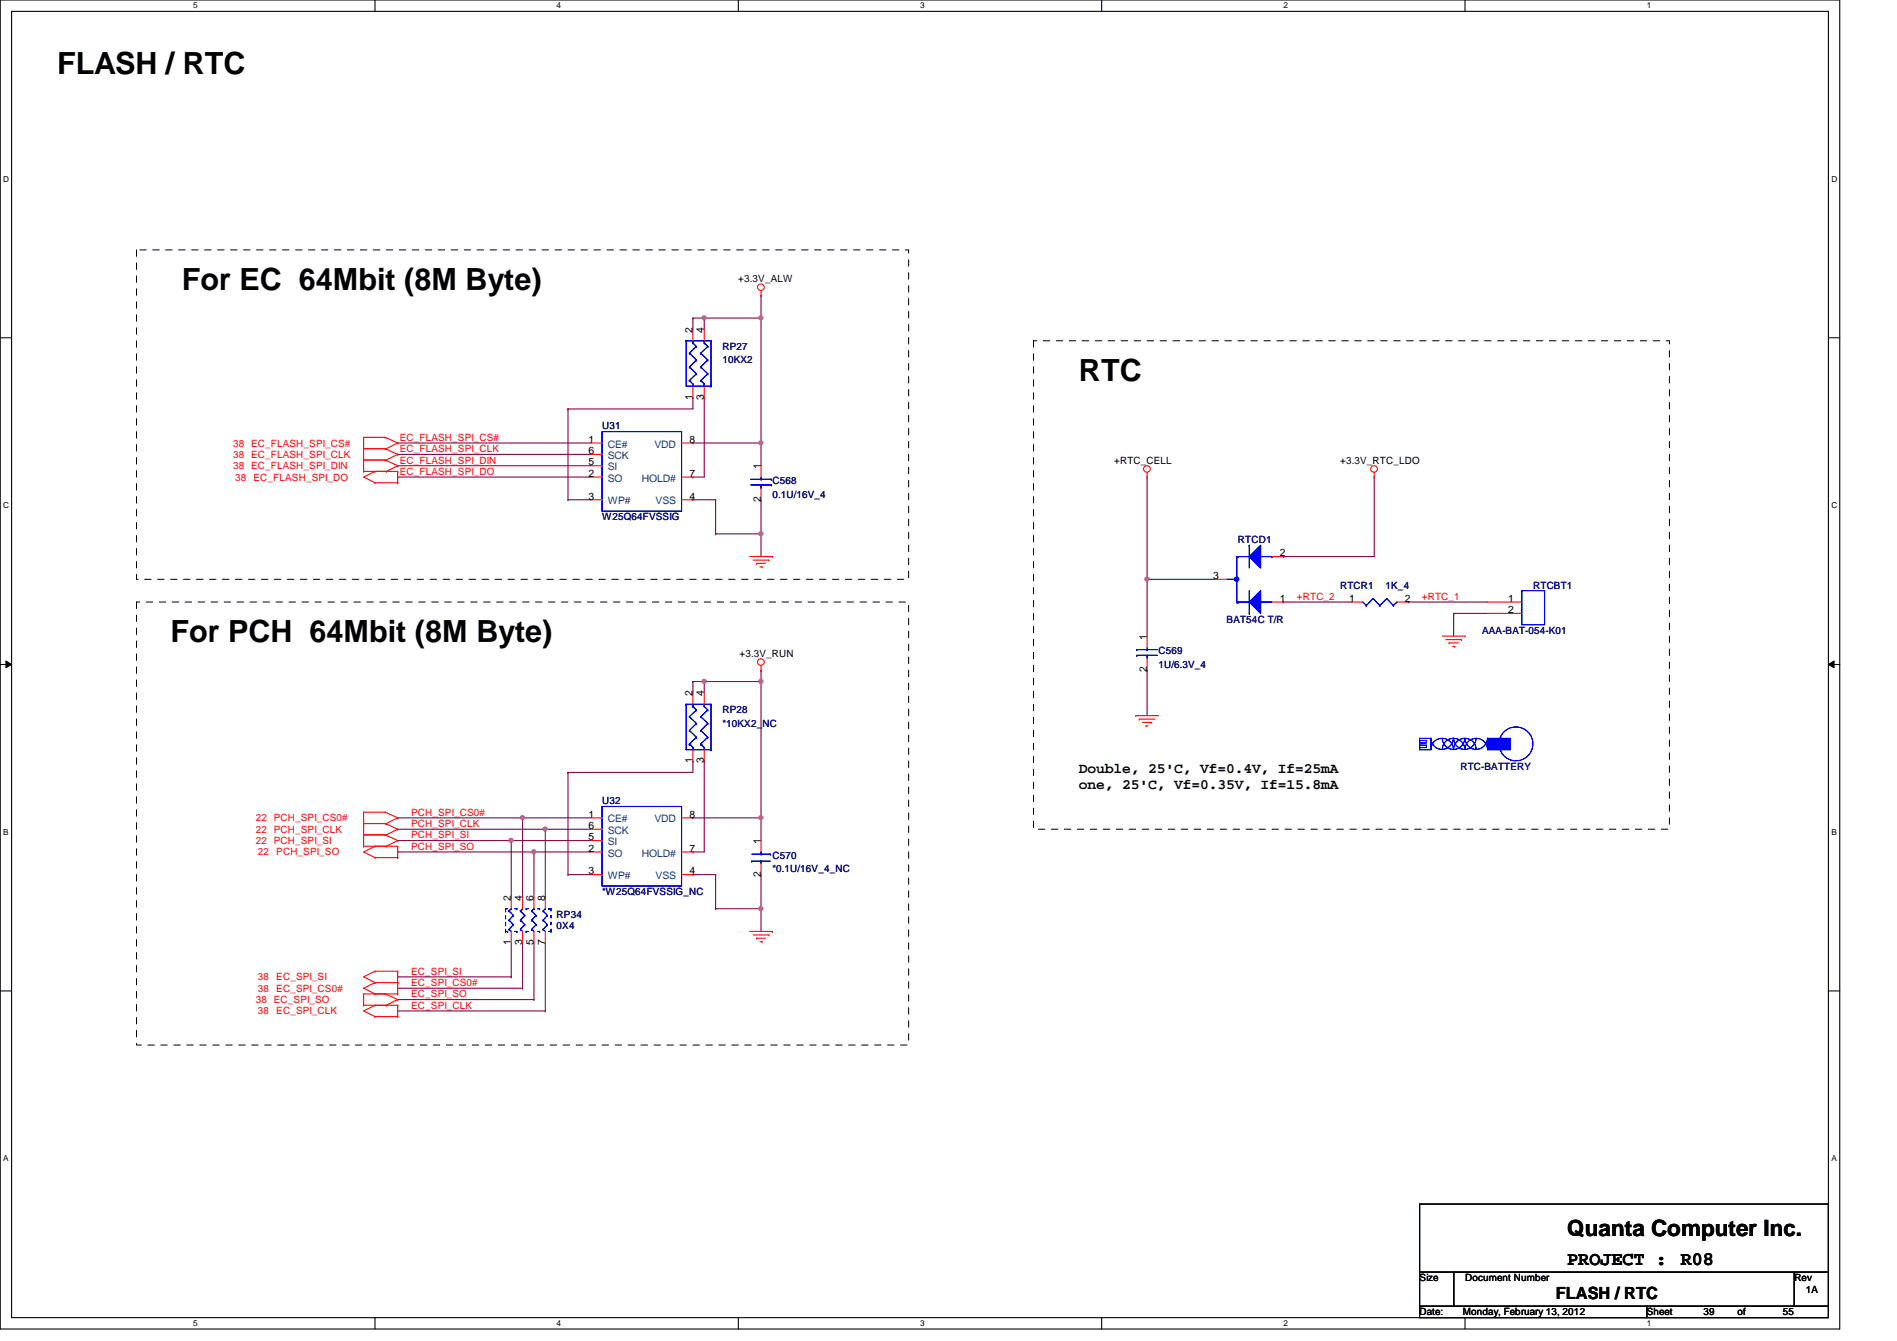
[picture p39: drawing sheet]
<svg xmlns="http://www.w3.org/2000/svg" width="297mm" height="210mm" viewBox="0 0 297 210" stroke-linecap="round" stroke-linejoin="round" font-family="sans-serif">
<defs><g id="words">
<g font-size="4.8">
<text x="8.9" y="11.6">FLASH / RTC</text>
<text x="28.5" y="45.3">For EC 64Mbit (8M Byte)</text>
<text x="168.9" y="59.6">RTC</text>
<text x="26.7" y="100.5">For PCH 64Mbit (8M Byte)</text>
</g>
<text font-size="3.5" x="245.4" y="193.5">Quanta Computer Inc.</text>
<g font-size="3">
<text x="245.4" y="198.1">PROJECT :</text>
<text x="263.2" y="198.1">R08</text>
</g>
<text font-size="2.6" x="243.6" y="203.3">FLASH / RTC</text>
<g font-size="2.3">
<text x="168.9" y="121">Double, 25'C, Vf=0.4V, If=25mA</text>
<text x="168.9" y="123.5">one, 25'C, Vf=0.35V, If=15.8mA</text>
</g>
<g font-size="1.6">
<text x="115.6" y="44.1">+3.3V_ALW</text>
<text x="108.5" y="52.1" transform="rotate(-90 108.5 52.1)">2</text>
<text x="110.2" y="52.1" transform="rotate(-90 110.2 52.1)">4</text>
<text x="108.5" y="62.6" transform="rotate(-90 108.5 62.6)">1</text>
<text x="110.2" y="62.6" transform="rotate(-90 110.2 62.6)">3</text>
<text x="92.2" y="69.3">1</text>
<text x="92.2" y="71.1">6</text>
<text x="107.9" y="69.3">8</text>
<text x="92.2" y="72.9">5</text>
<text x="92.2" y="74.6">2</text>
<text x="107.9" y="74.6">7</text>
<text x="119.1" y="73.4" transform="rotate(-90 119.1 73.4)">1</text>
<text x="174.5" y="72.6">+RTC_CELL</text>
<text x="209.8" y="72.6">+3.3V_RTC_LDO</text>
<text x="92.2" y="78.2">3</text>
<text x="107.9" y="78.2">4</text>
<text x="119.1" y="78.6" transform="rotate(-90 119.1 78.6)">2</text>
<text x="200.4" y="87.1">2</text>
<text x="189.9" y="90.6">3</text>
<text x="200.4" y="94.2">1</text>
<text x="211.3" y="94.2">1</text>
<text x="220" y="94.2">2</text>
<text x="236.2" y="94.2">1</text>
<text x="236.2" y="96">2</text>
<text x="179.6" y="100.1" transform="rotate(-90 179.6 100.1)">1</text>
<text x="115.8" y="102.8">+3.3V_RUN</text>
<text x="179.6" y="105.2" transform="rotate(-90 179.6 105.2)">2</text>
<text x="108.5" y="109" transform="rotate(-90 108.5 109)">2</text>
<text x="110.2" y="109" transform="rotate(-90 110.2 109)">4</text>
<text x="108.5" y="119.5" transform="rotate(-90 108.5 119.5)">1</text>
<text x="110.2" y="119.5" transform="rotate(-90 110.2 119.5)">3</text>
<text x="92.2" y="128">1</text>
<text x="92.2" y="129.8">6</text>
<text x="92.2" y="131.5">5</text>
<text x="107.9" y="128">8</text>
<text x="92.2" y="133.3">2</text>
<text x="92.2" y="136.9">3</text>
<text x="107.9" y="136.9">4</text>
<text x="107.9" y="133.3">7</text>
<text x="119.1" y="137.2" transform="rotate(-90 119.1 137.2)">2</text>
<text x="119.1" y="132.1" transform="rotate(-90 119.1 132.1)">1</text>
<text x="80" y="141" transform="rotate(-90 80 141)">2</text>
<text x="81.8" y="141" transform="rotate(-90 81.8 141)">4</text>
<text x="83.6" y="141" transform="rotate(-90 83.6 141)">6</text>
<text x="85.3" y="141" transform="rotate(-90 85.3 141)">8</text>
<text x="80" y="147.9" transform="rotate(-90 80 147.9)">1</text>
<text x="81.8" y="147.9" transform="rotate(-90 81.8 147.9)">3</text>
<text x="83.6" y="147.9" transform="rotate(-90 83.6 147.9)">5</text>
<text x="85.3" y="147.9" transform="rotate(-90 85.3 147.9)">7</text>
<text x="222.3" y="200.6">Size</text>
<text x="229.4" y="200.6">Document Number</text>
<text x="281" y="200.6">Rev</text>
<text x="282.7" y="202.4">1A</text>
<text x="222.3" y="205.9">Date:</text>
<text x="229.1" y="205.9">Monday, February 13, 2012</text>
<text x="257.8" y="205.9">Sheet</text>
<text x="266.7" y="205.9">39</text>
<text x="272.1" y="205.9">of</text>
<text x="279.2" y="205.9">55</text>
</g>
<g font-size="1.6" fill="#000080">
<text x="113.1" y="54.8">RP27</text>
<text x="113.1" y="56.9">10KX2</text>
<text x="94.3" y="67.2">U31</text>
<text x="120.9" y="75.8">C568</text>
<text x="120.9" y="77.9">0.1U/16V_4</text>
<text x="94.3" y="81.4">W25Q64FVSSIG</text>
<text x="193.8" y="85">RTCD1</text>
<text x="209.8" y="92.1">RTCR1</text>
<text x="217" y="92.1">1K_4</text>
<text x="240.1" y="92.1">RTCBT1</text>
<text x="192.1" y="97.5">BAT54C T/R</text>
<text x="232.1" y="99.2">AAA-BAT-054-K01</text>
<text x="181.4" y="102.4">C569</text>
<text x="181.4" y="104.6">1U/6.3V_4</text>
<text x="113.1" y="111.7">RP28</text>
<text x="113.1" y="113.8">*10KX2_NC</text>
<text x="94.3" y="125.9">U32</text>
<text x="228.7" y="120.6">RTC-BATTERY</text>
<text x="120.9" y="134.5">C570</text>
<text x="120.9" y="136.6">*0.1U/16V_4_NC</text>
<text x="87.2" y="143.7">RP34</text>
<text x="94.3" y="140.1">*W25Q64FVSSIG_NC</text>
<text x="87.2" y="145.5">0X4</text>
</g>
<g font-size="1.6" fill="#f00">
<text x="36.5" y="69.9">38 EC_FLASH_SPI_CS#</text>
<text x="36.5" y="71.7">38 EC_FLASH_SPI_CLK</text>
<text x="62.6" y="69">EC_FLASH_SPI_CS#</text>
<text x="62.6" y="70.8">EC_FLASH_SPI_CLK</text>
<text x="36.5" y="73.4">38 EC_FLASH_SPI_DIN</text>
<text x="36.8" y="75.2">38</text>
<text x="39.7" y="75.2">EC_FLASH_SPI_DO</text>
<text x="62.6" y="72.6">EC_FLASH_SPI_DIN</text>
<text x="62.6" y="74.3">EC_FLASH_SPI_DO</text>
<text x="203.1" y="93.9">+RTC_2</text>
<text x="222.6" y="93.9">+RTC_1</text>
<text x="40" y="128.6">22 PCH_SPI_CS0#</text>
<text x="40" y="130.3">22 PCH_SPI_CLK</text>
<text x="64.4" y="131.2">PCH_SPI_SI</text>
<text x="64.4" y="127.7">PCH_SPI_CS0#</text>
<text x="64.4" y="129.5">PCH_SPI_CLK</text>
<text x="40" y="132.1">22 PCH_SPI_SI</text>
<text x="40.4" y="133.9">22</text>
<text x="43.3" y="133.9">PCH_SPI_SO</text>
<text x="64.4" y="133">PCH_SPI_SO</text>
<text x="40.4" y="155.2">38</text>
<text x="40.4" y="153.5">38</text>
<text x="43.3" y="155.2">EC_SPI_CS0#</text>
<text x="43.3" y="153.5">EC_SPI_SI</text>
<text x="64.4" y="152.6">EC_SPI_SI</text>
<text x="64.4" y="154.3">EC_SPI_CS0#</text>
<text x="40" y="157">38 EC_SPI_SO</text>
<text x="40.4" y="158.8">38</text>
<text x="43.3" y="158.8">EC_SPI_CLK</text>
<text x="64.4" y="156.1">EC_SPI_SO</text>
<text x="64.4" y="157.9">EC_SPI_CLK</text>
</g>
<g font-size="1.6" fill="#004080">
<text x="95.2" y="70.1">CE#</text>
<text x="95.2" y="71.8">SCK</text>
<text x="102.5" y="70.1">VDD</text>
<text x="95.2" y="73.6">SI</text>
<text x="95.2" y="75.4">SO</text>
<text x="100.5" y="75.4">HOLD#</text>
<text x="95.2" y="79">WP#</text>
<text x="102.7" y="79">VSS</text>
<text x="95.2" y="128.7">CE#</text>
<text x="95.2" y="130.5">SCK</text>
<text x="102.5" y="128.7">VDD</text>
<text x="95.2" y="132.3">SI</text>
<text x="95.2" y="134.1">SO</text>
<text x="95.2" y="137.6">WP#</text>
<text x="100.5" y="134.1">HOLD#</text>
<text x="102.7" y="137.6">VSS</text>
</g>
<g font-size="1.3">
<text x="30.3" y="1.3">5</text>
<text x="87.2" y="1.3">4</text>
<text x="144.1" y="1.3">3</text>
<text x="201" y="1.3">2</text>
<text x="257.8" y="1.3">1</text>
<text x=".5" y="28.4">D</text>
<text x="286.8" y="28.4">D</text>
<text x=".5" y="79.5">C</text>
<text x="286.8" y="79.5">C</text>
<text x=".5" y="130.7">B</text>
<text x="286.8" y="130.7">B</text>
<text x=".5" y="181.8">A</text>
<text x="286.8" y="181.8">A</text>
<text x="30.3" y="207.6">5</text>
<text x="87.2" y="207.6">4</text>
<text x="144.1" y="207.6">3</text>
<text x="201" y="207.6">2</text>
<text x="257.8" y="207.6">1</text>
</g>
</g></defs>
<path d="M0 0h288.1v208h-288.1zM1.8 1.8h284.5v204.4h-284.5z" fill="none" stroke="#000" stroke-width=".17"/>
<g fill="#fff">
<path d="M30.3 .2h.6v1.4h-.6z"/>
<path d="M30.3 206.4h.6v1.4h-.6z"/>
</g>
<path d="M58.7 0v1.8M58.7 206.2v1.8" fill="none" stroke="#000" stroke-width=".17"/>
<g fill="#fff">
<path d="M87.2 .2h.6v1.4h-.6z"/>
<path d="M87.2 206.4h.6v1.4h-.6z"/>
</g>
<path d="M115.6 0v1.8M115.6 206.2v1.8" fill="none" stroke="#000" stroke-width=".17"/>
<g fill="#fff">
<path d="M144.1 .2h.6v1.4h-.6z"/>
<path d="M144.1 206.4h.6v1.4h-.6z"/>
</g>
<path d="M172.5 0v1.8M172.5 206.2v1.8" fill="none" stroke="#000" stroke-width=".17"/>
<g fill="#fff">
<path d="M201 .2h.6v1.4h-.6z"/>
<path d="M201 206.4h.6v1.4h-.6z"/>
</g>
<path d="M229.4 0v1.8M229.4 206.2v1.8" fill="none" stroke="#000" stroke-width=".17"/>
<g fill="#fff">
<path d="M257.8 .2h.7v1.4h-.7z"/>
<path d="M257.8 206.4h.7v1.4h-.7z"/>
<path d="M.5 27.3h.9v1.4h-.9z"/>
<path d="M286.8 27.3h.9v1.4h-.9z"/>
<path d="M.5 78.4h.9v1.4h-.9z"/>
<path d="M286.8 78.4h.9v1.4h-.9z"/>
</g>
<path d="M0 52.9h1.8M286.3 52.9h1.8" fill="none" stroke="#000" stroke-width=".17"/>
<g fill="#fff">
<path d="M.5 129.5h.8v1.4h-.8z"/>
<path d="M286.8 129.5h.8v1.4h-.8z"/>
</g>
<path d="M0 104h1.8M286.3 104h1.8" fill="none" stroke="#000" stroke-width=".17"/>
<path d="M.9 103.5l.9 .5-.9 .5zM286.3 104l.9-.5v1z" fill="#000"/>
<path d="M.9 103.5l.9 .5-.9 .5zM286.3 104l.9-.5v1z" fill="none" stroke="#000" stroke-width=".16"/>
<g fill="#fff">
<path d="M.5 180.6h.8v1.4h-.8z"/>
<path d="M286.8 180.6h.8v1.4h-.8z"/>
</g>
<path d="M0 155.1h1.8M286.3 155.1h1.8" fill="none" stroke="#000" stroke-width=".17"/>
<g fill="none" stroke="#800040" stroke-width=".17">
<path d="M62.3 69.3h.1M62.3 72.9h.1M62.3 69.3h30.2M62.3 72.9h30.2M88.9 64h.1M88.9 78.2h.1M88.9 64v14.2M88.9 78.2h3.6M108.5 69.3h.1M108.5 69.3h10.7M112.1 78.2h.1M112.1 78.2v5.4"/>
<path d="M119.2 69.3h.1M119.2 69.3v3.6M112.1 83.6h.1M112.1 83.6h7.1M119.2 83.6h.1M119.2 83.6v3.5M201 94.2h.1M201 94.2h10.6"/>
</g>
<circle cx="119.1" cy="83.5" r=".32" fill="#f0f"/>
<circle cx="119.1" cy="83.5" r=".32" fill="none" stroke="#f0f" stroke-width=".17"/>
<path d="M119.2 49.8h.1M119.2 49.8v19.5" fill="none" stroke="#800040" stroke-width=".17"/>
<circle cx="119.1" cy="69.3" r=".32" fill="#f0f"/>
<circle cx="119.1" cy="69.3" r=".32" fill="none" stroke="#f0f" stroke-width=".17"/>
<circle cx="119.1" cy="49.8" r=".32" fill="#f0f"/>
<circle cx="119.1" cy="49.8" r=".32" fill="none" stroke="#f0f" stroke-width=".17"/>
<g fill="none" stroke="#800040" stroke-width=".17">
<path d="M62.3 74.7h.1M62.3 71.1h.1M62.3 74.7h30.2M62.3 71.1h30.2M108.5 74.7h.1M108.5 78.2h.1M108.5 78.2h3.6M110.3 62.2h.1M110.3 62.2v12.5h-1.8M119.2 78.2h.1M119.2 78.2v5.4M215.2 74.7h.1"/>
<path d="M215.2 74.7v12.4h-14.2M179.6 90.7h.1M179.6 90.7v8.9M201 87.1h.1M227.6 96h.1M227.6 96v3.6M179.6 104.9h.1M179.6 104.9v7.1"/>
</g>
<circle cx="179.6" cy="90.7" r=".32" fill="#f0f"/>
<circle cx="179.6" cy="90.7" r=".32" fill="none" stroke="#f0f" stroke-width=".17"/>
<path d="M88.9 136.9h.1M88.9 136.9h3.6M108.5 128h.1M108.5 128h10.7M112.1 136.9h.1M112.1 136.9v5.3M119.2 128h.1M119.2 128v3.6M112.1 142.2h.1M112.1 142.2h7.1M119.2 142.2h.1M119.2 142.2v3.6" fill="none" stroke="#800040" stroke-width=".17"/>
<circle cx="119.1" cy="142.2" r=".32" fill="#f0f"/>
<circle cx="119.1" cy="142.2" r=".32" fill="none" stroke="#f0f" stroke-width=".17"/>
<path d="M119.2 106.7h.1M119.2 106.7v21.3" fill="none" stroke="#800040" stroke-width=".17"/>
<circle cx="119.1" cy="128" r=".32" fill="#f0f"/>
<circle cx="119.1" cy="128" r=".32" fill="none" stroke="#f0f" stroke-width=".17"/>
<circle cx="119.1" cy="106.7" r=".32" fill="#f0f"/>
<circle cx="119.1" cy="106.7" r=".32" fill="none" stroke="#f0f" stroke-width=".17"/>
<g fill="none" stroke="#800040" stroke-width=".17">
<path d="M108.5 49.8h.1M108.5 49.8v1.8M108.5 49.8h1.8M110.3 49.8h.1M88.9 64h.1M108.5 62.2h.1M108.5 62.2v1.8h-19.6M179.6 74.7h.1M179.6 74.7v16M110.3 119.1h.1M110.3 119.1v14.2h-1.8M88.9 120.9h.1"/>
<path d="M88.9 120.9v16M108.5 133.3h.1M108.5 136.9h.1M108.5 136.9h3.6M119.2 136.9h.1M119.2 136.9v5.3"/>
</g>
<circle cx="110.3" cy="49.8" r=".32" fill="#f0f"/>
<circle cx="110.3" cy="49.8" r=".32" fill="none" stroke="#f0f" stroke-width=".17"/>
<g fill="none" stroke="#800040" stroke-width=".17">
<path d="M110.3 49.8h.1M110.3 49.8v1.8M110.3 49.8h8.9M119.2 46.2h.1M119.2 49.8h.1M119.2 46.2v3.6M108.5 119.1h.1M108.5 106.7h.1M108.5 119.1v1.8h-19.6M108.5 106.7v1.8M108.5 106.7h1.8M110.3 106.7h.1"/>
<path d="M88.9 120.9h.1"/>
</g>
<circle cx="110.3" cy="106.7" r=".32" fill="#f0f"/>
<circle cx="110.3" cy="106.7" r=".32" fill="none" stroke="#f0f" stroke-width=".17"/>
<g fill="none" stroke="#800040" stroke-width=".17">
<path d="M179.6 90.7h.1M179.6 90.7h10.7M220.5 94.2h.1M220.5 94.2h12.5M227.6 96h.1M227.6 96h5.4M110.3 106.7h.1M110.3 106.7v1.8M110.3 106.7h8.9M119.2 104.9h.1M119.2 106.7h.1M119.2 104.9v1.8"/>
<path d="M81.8 128h.1M81.8 128h10.7M62.3 152.9h.1M62.3 154.7h.1M62.3 156.5h.1M62.3 158.2h.1M62.3 152.9h17.7M62.3 154.7h19.5M62.3 156.5h21.3M62.3 158.2h23.1"/>
</g>
<circle cx="81.8" cy="128" r=".32" fill="#f0f"/>
<circle cx="81.8" cy="128" r=".32" fill="none" stroke="#f0f" stroke-width=".17"/>
<path d="M85.4 129.8h.1M85.4 129.8h7.1" fill="none" stroke="#800040" stroke-width=".17"/>
<circle cx="85.4" cy="129.8" r=".32" fill="#f0f"/>
<circle cx="85.4" cy="129.8" r=".32" fill="none" stroke="#f0f" stroke-width=".17"/>
<path d="M80 131.6h.1M80 131.6h12.5" fill="none" stroke="#800040" stroke-width=".17"/>
<circle cx="80" cy="131.5" r=".32" fill="#f0f"/>
<circle cx="80" cy="131.5" r=".32" fill="none" stroke="#f0f" stroke-width=".17"/>
<path d="M83.6 133.3h.1M83.6 133.3h8.9" fill="none" stroke="#800040" stroke-width=".17"/>
<circle cx="83.6" cy="133.3" r=".32" fill="#f0f"/>
<circle cx="83.6" cy="133.3" r=".32" fill="none" stroke="#f0f" stroke-width=".17"/>
<g fill="none" stroke="#800040" stroke-width=".17">
<path d="M62.3 131.6h.1M62.3 128h.1M62.3 133.3h.1M62.3 129.8h.1M62.3 131.6h17.7M62.3 128h19.5M62.3 133.3h21.3M62.3 129.8h23.1M80 131.6h.1M80 131.6v8.9M81.8 128h.1M81.8 128v12.5"/>
<path d="M83.6 133.3h.1M83.6 133.3v7.2M85.4 129.8h.1M85.4 129.8v10.7M80 152.9h.1M80 147.6v5.3M81.8 154.7h.1M81.8 147.6v7.1M83.6 156.5h.1M83.6 147.6v8.9M85.4 158.2h.1M85.4 147.6v10.6"/>
</g>
<g fill="none" stroke="#f00" stroke-width=".17">
<path d="M119.2 46.2h.1M119.2 45.5v.7M56.9 68.5h.1M56.9 70.2h.1M56.9 72h.1M56.9 73.8h.1M56.9 68.5h3.4M56.9 70.2h3.6M56.9 68.5v5.3M56.9 72h3.6M56.9 73.8h5.4M58.7 73.8h.1"/>
<path d="M58.7 75.6h.1M58.7 73.8l-1.8 .9 1.8 .9M58.7 75.6h3.6M60.3 68.5h.1M60.3 70.2h.1M60.3 72h.1M60.3 68.5l2 .8M60.3 70.2l2 .9M60.3 72l2 .9M60.5 70.2h.1M60.5 72h.1M60.5 73.8h.1"/>
<path d="M62.3 69.3h.1M62.3 71.1h.1M62.3 72.9h.1M62.3 73.8h.1M62.3 75.6h.1M62.3 74h.1M62.3 69.3l-1.8 .9M62.3 71.1l-1.8 .9M62.3 72.9l-1.8 .9M62.3 73.8v1.8M92.5 69.3h1.8M92.5 71.1h1.8"/>
<path d="M92.5 72.9h1.8M92.5 74.7h1.8M92.5 78.2h1.8M106.7 69.3h1.8M106.7 74.7h1.8M106.7 78.2h1.8M119.2 72.9v1.8M119.2 76.5v1.7M179.6 74.7h.1M179.6 74v.7M215.2 74.7h.1M215.2 74v.7"/>
<path d="M117.4 87.1h3.5M117.9 87.7h2.5M118.4 88.2h.1M118.4 88.2h1.5M119 88.7h.3M119.3 88.7h.1M120.4 87.7h.1M120.9 87.1h.1M179.6 99.6v1.7M225.8 99.6h3.6M229.4 99.6h.1M233 94.2h5.3"/>
<path d="M233 96h5.3M108.5 108.5v1.7M108.5 117.3v1.8M110.3 108.5v1.7M110.3 117.3v1.8M119.2 104.9h.1M119.2 104.2v.7M177.8 112h.1M177.8 112h3.6M178.4 112.6h.1M178.4 112.6h2.4M178.9 113.1h1.4"/>
<path d="M179.4 113.6h.1M179.4 113.6h.4M179.6 103.1v1.8M180.3 113.1h.1M226.4 100.1h2.5M226.9 100.6h.1M226.9 100.6h1.4M227.5 101.2h.3M227.8 101.2h.1M228.9 100.1h.1M56.9 127.1h.1M56.9 128.9h.1"/>
<path d="M56.9 130.7h.1M56.9 132.5h.1M56.9 127.1v5.4M56.9 127.1h3.4M56.9 128.9h3.6M56.9 130.7h3.6M56.9 132.5h5.4M58.7 132.5h.1M58.7 134.2h.1M58.7 132.5l-1.8 .8 1.8 .9M58.7 134.2h3.6M60.3 127.1h.1"/>
<path d="M60.3 128.9h.1M60.3 130.7h.1M60.3 127.1l2 .9M60.3 128.9l2 .9M60.3 130.7l2 .9M60.5 128.9h.1M60.5 130.7h.1M60.5 132.5h.1M62.3 128h.1M62.3 129.8h.1M62.3 131.6h.1M62.3 132.5h.1"/>
<path d="M62.3 134.2h.1M62.3 132.6h.1M62.3 132.5v1.7M62.3 128l-1.8 .9M62.3 129.8l-1.8 .9M62.3 131.6l-1.8 .9M92.5 128h1.8M92.5 129.8h1.8M92.5 131.6h1.8M92.5 133.3h1.8M92.5 136.9h1.8M106.7 128h1.8"/>
<path d="M106.7 133.3h1.8M106.7 136.9h1.8M119.2 131.6v1.7M119.2 135.1v1.8M56.9 155.6h.1M56.9 157.4h.1M56.9 155.6v1.8M56.9 155.6h5.4M56.9 157.4h5.4M58.7 153.8h.1M58.7 155.6h.1M58.7 157.4h.1"/>
<path d="M58.7 159.1h.1M58.7 152h.1M58.7 153.8l-1.8 .9 1.8 .9M58.7 153.8h3.6M58.7 157.4l-1.8 .8 1.8 .9M58.7 159.1h3.6M58.7 152l-1.8 .9 1.8 .9M58.7 152h3.6M60.3 155.6h.1M60.3 155.6l2 .9M60.5 157.4h.1M62.3 153.8h.1"/>
<path d="M62.3 155.6h.1M62.3 154h.1M62.3 157.4h.1M62.3 159.1h.1M62.3 157.5h.1M62.3 156.5h.1M62.3 152h.1M62.3 152.2h.1M62.3 152v3.6M62.3 157.4v1.7M62.3 156.5l-1.8 .9M80 140.5v1.7"/>
<path d="M80 145.8v1.8M81.8 140.5v1.7M81.8 145.8v1.8M83.6 140.5v1.7M83.6 145.8v1.8M85.4 140.5v1.7M85.4 145.8v1.8M117.4 145.8h3.5M117.9 146.3h2.5M118.4 146.9h.1M118.4 146.9h1.5M119 147.4h.3"/>
<path d="M119.3 147.4h.1M120.4 146.3h.1M120.9 145.8h.1"/>
<circle cx="119.1" cy="45" r=".52"/>
<circle cx="179.6" cy="73.4" r=".52"/>
<circle cx="215.2" cy="73.4" r=".52"/>
<circle cx="119.1" cy="103.6" r=".52"/>
</g>
<path d="M222.3 188.5h64v10.6h-64zM222.3 199.1h5.3v5.4h-5.3zM227.6 199.1h53.4v5.4h-53.4zM281 199.1h5.3v5.4h-5.3zM222.3 204.5h35.5v1.7h-35.5zM257.8 204.5h28.5v1.7h-28.5z" fill="none" stroke="#000" stroke-width=".17"/>
<path d="M21.4 39.1h120.9v51.6h-120.9zM161.8 53.3h99.6v76.5h-99.6zM21.4 94.2h120.9v69.4h-120.9z" fill="none" stroke="#000" stroke-width=".16" stroke-dasharray="1 1 1 1 1 1 1 1"/>
<g fill="none" stroke="#00f" stroke-width=".17">
<path d="M94.3 67.6h12.4v12.4h-12.4zM117.6 75.9h3.2M117.6 75h3.2M119.2 75h.1M119.2 75.9h.1M119.2 74.7v.3M119.2 75.9v.6M120.8 75.9h.1M120.8 75h.1M238.3 92.5h3.5v5.3h-3.5zM107.4 110.2h.1M107.4 110.2v7.1h3.9"/>
<path d="M107.4 110.2h3.9M107.9 116.5h.1M107.9 114.3h.1M107.9 112.2h.1M107.9 116.5l.3 .1M107.9 116.5l.6 .5M107.9 114.3l1.1 1.1M107.9 112.2l1.1 1M108.5 117h.1M108.5 110.6h.1M108.5 110.2h.1M108.5 110.2v.4"/>
<path d="M108.5 117v.3M108.5 110.6l.5 .5M109 115.4h.1M109 113.2h.1M109 111.1h.1M109 115.4l-1.1 1.1M109 113.2l-1.1 1.1M109 111.1l-1.1 1.1M109.7 116.5h.1M109.7 114.3h.1M109.7 112.2h.1M109.7 116.5l.2 .1"/>
<path d="M109.7 116.5l.6 .5M109.7 114.3l1.1 1.1M109.7 112.2l1.1 1M110.3 117h.1M110.3 110.6h.1M110.3 110.2h.1M110.3 110.2v.4M110.3 117v.3M110.3 110.6l.5 .5M110.8 115.4h.1M110.8 113.2h.1M110.8 111.1h.1"/>
<path d="M110.8 115.4l-1.1 1.1M110.8 113.2l-1.1 1.1M110.8 111.1l-1.1 1.1M111.3 117.3h.1M111.3 110.2h.1M111.3 110.2v7.1M178 102.6h.1M178 101.7h.1M178 102.6h3.2M178 101.7h3.2M179.6 101.7h.1M179.6 102.6h.1"/>
<path d="M179.6 101.3v.4M179.6 102.6v.5M94.3 126.2h12.4v12.5h-12.4zM117.7 134.8h.1M117.7 134.8h2.9M117.7 133.7h2.9M119.2 133.7h.1M119.2 134.8h.1M119.2 133.3v.4M119.2 134.8v.3M120.6 133.7h.1M79.2 142.2h.1"/>
<path d="M79.2 142.6h.1M79.2 143.7h.1M79.2 144.7h.1M79.2 145.8h.1M79.2 145.8h.3M79.2 142.2h.3M79.2 142.2v.4M79.2 143.3v.4M79.2 144.4v.3M79.2 145.5v.3M79.5 145.8h.1M79.7 145.5h.1"/>
<path d="M79.7 144h.1M79.7 142.6h.1M79.7 145.5l.3 .3M79.7 144l.7 .7M79.7 142.6l.7 .7M80 142.2h.1M80 142.2l-.3 .4M80.4 144.7h.1M80.4 143.3h.1M80.4 144.7l-.7 .8M80.4 143.3l-.7 .7M80.6 145.8h.3"/>
<path d="M80.6 142.2h.3M80.9 142.2h.1M80.9 145.8h.1M81.5 145.5h.1M81.5 144h.1M81.5 142.6h.1M81.5 145.5l.3 .3M81.5 144l.7 .7M81.5 142.6l.7 .7M81.8 142.2h.1M81.8 142.2l-.3 .4M82.2 144.7h.1"/>
<path d="M82.2 143.3h.1M82.2 144.7l-.7 .8M82.2 143.3l-.7 .7M82.4 142.2h.1M82.4 145.8h.1M82.4 145.8h.3M82.4 142.2h.3M83.3 145.5h.1M83.3 144h.1M83.3 142.6h.1M83.3 145.5l.3 .3M83.3 144l.6 .7"/>
<path d="M83.3 142.6l.6 .7M83.6 142.2h.1M83.6 142.2l-.3 .4M83.9 144.7h.1M83.9 143.3h.1M83.9 144.7l-.6 .8M83.9 143.3l-.6 .7M84.2 145.8h.3M84.2 142.2h.3M84.5 142.2h.1M84.5 145.8h.1M85 145.5h.1"/>
<path d="M85 144h.1M85 142.6h.1M85 145.5l.4 .3M85 144l.7 .7M85 142.6l.7 .7M85.4 142.2h.1M85.4 142.2l-.4 .4M85.7 144.7h.1M85.7 143.3h.1M85.7 144.7l-.7 .8M85.7 143.3l-.7 .7M85.9 142.2h.1"/>
<path d="M85.9 145.8h.4M85.9 142.2h.4M86.3 145.8h.1M86.3 145.5h.1M86.3 144.4h.1M86.3 143.3h.1M86.3 142.2h.1M86.3 142.2v.4M86.3 143.3v.4M86.3 144.4v.3M86.3 145.5v.3"/>
</g>
<circle cx="193.6" cy="90.7" r=".33" fill="#00f"/>
<circle cx="193.6" cy="90.7" r=".33" fill="none" stroke="#00f" stroke-width=".17"/>
<path d="M195.6 94.2l1.8-1.7v3.5z" fill="#00f"/>
<path d="M195.6 94.2l1.8-1.7v3.5z" fill="none" stroke="#00f" stroke-width=".17"/>
<path d="M195.6 87.1l1.8-1.8v3.6z" fill="#00f"/>
<g fill="none" stroke="#00f" stroke-width=".17">
<path d="M192.1 90.7h1.2M193.3 90.7h.1M193.7 87.1h.1M193.7 94.2h.1M193.7 94.2h1.9M193.7 87.1h1.9M193.7 87.1v3.2M193.7 91v3.2M193.8 94.2h.1M193.8 87.1h.1M195.6 87.1l1.8-1.8v3.6zM195.6 85.3h.1"/>
<path d="M195.6 96h.1M195.6 85.3v3.6M195.6 92.5v3.5M197.4 94.2h.1M197.4 94.2h1.8M197.4 87.1h1.8M199.2 87.1h.1"/>
</g>
<circle cx="193.6" cy="90.7" r=".33" fill="#00f"/>
<circle cx="193.6" cy="90.7" r=".33" fill="none" stroke="#00f" stroke-width=".17"/>
<path d="M195.6 94.2l1.8-1.7v3.5z" fill="#00f"/>
<path d="M195.6 94.2l1.8-1.7v3.5z" fill="none" stroke="#00f" stroke-width=".17"/>
<path d="M195.6 87.1l1.8-1.8v3.6z" fill="#00f"/>
<g fill="none" stroke="#00f" stroke-width=".17">
<path d="M107.4 53.3h.1M107.4 53.3v7.2h3.9M107.4 53.3h3.9M107.9 59.6h.1M107.9 57.4h.1M107.9 55.3h.1M107.9 59.6l.3 .1M107.9 59.6l.6 .5M107.9 57.4l1.1 1.1M107.9 55.3l1.1 1M108.5 53.7h.1M108.5 53.3h.1"/>
<path d="M108.5 53.3v.4M108.5 53.7l.5 .5M109 58.5h.1M109 56.3h.1M109 54.2h.1M109 58.5l-1.1 1.1M109 56.3l-1.1 1.1M109 54.2l-1.1 1.1M109.7 59.6h.1M109.7 57.4h.1M109.7 55.3h.1M109.7 59.6l.2 .1"/>
<path d="M109.7 59.6l.6 .5M109.7 57.4l1.1 1.1M109.7 55.3l1.1 1M110.3 53.7h.1M110.3 53.3h.1M110.3 53.3v.4M110.3 53.7l.5 .5M110.8 58.5h.1M110.8 56.3h.1M110.8 54.2h.1M110.8 58.5l-1.1 1.1M110.8 56.3l-1.1 1.1"/>
<path d="M110.8 54.2l-1.1 1.1M111.3 53.3h.1M111.3 53.3v7.2M108.5 60.1h.1M108.5 60.1v.4M110.3 60.1h.1M110.3 60.1v.4M111.3 60.5h.1M192.1 90.7h1.2M193.3 90.7h.1M193.7 87.1h.1M193.7 94.2h.1"/>
<path d="M193.7 94.2h1.9M193.7 87.1h1.9M193.7 87.1v3.2M193.7 91v3.2M193.8 94.2h.1M193.8 87.1h.1M195.6 87.1l1.8-1.8v3.6zM195.6 85.3h.1M195.6 96h.1M195.6 85.3v3.6M195.6 92.5v3.5M197.4 94.2h.1"/>
<path d="M197.4 94.2h1.8M197.4 87.1h1.8M199.2 87.1h.1M213.4 94.2l.5 .6M213.9 94.8h.1M215 93.7h.1M215 93.7l-1.1 1.1M215 93.7l1.1 1.1M216.1 94.8h.1M217.1 93.7h.1M217.1 93.7l-1 1.1M217.1 93.7l1.1 1.1"/>
<path d="M218.2 94.8h.1M218.7 94.2h.1M218.7 94.2l-.5 .6"/>
<circle cx="237.4" cy="116.4" r="2.65"/>
</g>
<path d="M108.5 51.6v1.7M110.3 51.6v1.7M108.5 60.5v1.7M110.3 60.5v1.7M190.3 90.7h1.8M199.2 87.1h1.8M199.2 94.2h1.8M211.6 94.2h1.8M218.7 94.2h1.8" fill="none" stroke="#f00" stroke-width=".17"/>
<path d="M233 115.6h3.5v1.7h-3.5z" fill-rule="evenodd" fill="#00f"/>
<g fill="none" stroke="#00f" stroke-width=".17">
<path d="M222.3 115.6h1.8v1.7h-1.8zM222.3 116.6h1v.4h-1zM222.3 115.9h1v.4h-1zM224.1 115.6a1.76 1.76 0 0 0 1.7 1.7 1.76 1.76 0 0 0 1.8-1.7M225.8 115.6a1.76 1.76 0 0 0 1.8 1.7 1.76 1.76 0 0 0 1.8-1.7M225.8 115.6a1.72 1.72 0 0 0-1.7 1.7M225.8 115.6a1.74 1.74 0 0 1 1.8 1.7M227.6 115.6a1.76 1.76 0 0 0 1.8 1.7 1.76 1.76 0 0 0 1.7-1.7M227.6 115.6a1.72 1.72 0 0 0-1.8 1.7M227.6 115.6a1.74 1.74 0 0 1 1.8 1.7M229.4 117.3a1.76 1.76 0 0 1 1.8-1.7 1.76 1.76 0 0 1 1.7 1.7M229.4 115.6a1.76 1.76 0 0 0 1.8 1.7 1.76 1.76 0 0 0 1.7-1.7"/>
<path d="M229.4 115.6a1.74 1.74 0 0 1 1.7 1.7M229.4 115.6a1.72 1.72 0 0 0-1.8 1.7M233 115.6h3.5v1.7h-3.5z"/>
<circle cx="237.4" cy="116.4" r="2.65"/>
</g>
<path d="M233 115.6h3.5v1.7h-3.5z" fill-rule="evenodd" fill="#00f"/>
<g fill="none" stroke="#00f" stroke-width=".17">
<path d="M222.3 115.6h1.8v1.7h-1.8zM222.3 116.6h1v.4h-1zM222.3 115.9h1v.4h-1zM224.1 115.6a1.76 1.76 0 0 0 1.7 1.7 1.76 1.76 0 0 0 1.8-1.7M225.8 115.6a1.76 1.76 0 0 0 1.8 1.7 1.76 1.76 0 0 0 1.8-1.7M225.8 115.6a1.72 1.72 0 0 0-1.7 1.7M225.8 115.6a1.74 1.74 0 0 1 1.8 1.7M227.6 115.6a1.76 1.76 0 0 0 1.8 1.7 1.76 1.76 0 0 0 1.7-1.7M227.6 115.6a1.72 1.72 0 0 0-1.8 1.7M227.6 115.6a1.74 1.74 0 0 1 1.8 1.7M229.4 117.3a1.76 1.76 0 0 1 1.8-1.7 1.76 1.76 0 0 1 1.7 1.7M229.4 115.6a1.76 1.76 0 0 0 1.8 1.7 1.76 1.76 0 0 0 1.7-1.7"/>
<path d="M229.4 115.6a1.74 1.74 0 0 1 1.7 1.7M229.4 115.6a1.72 1.72 0 0 0-1.8 1.7M233 115.6h3.5v1.7h-3.5z"/>
</g>
<circle cx="119.1" cy="83.5" r=".32" fill="#f0f"/>
<circle cx="119.1" cy="83.5" r=".32" fill="none" stroke="#f0f" stroke-width=".17"/>
<circle cx="119.1" cy="69.3" r=".32" fill="#f0f"/>
<circle cx="119.1" cy="69.3" r=".32" fill="none" stroke="#f0f" stroke-width=".17"/>
<circle cx="119.1" cy="49.8" r=".32" fill="#f0f"/>
<circle cx="119.1" cy="49.8" r=".32" fill="none" stroke="#f0f" stroke-width=".17"/>
<circle cx="179.6" cy="90.7" r=".32" fill="#f0f"/>
<circle cx="179.6" cy="90.7" r=".32" fill="none" stroke="#f0f" stroke-width=".17"/>
<circle cx="119.1" cy="142.2" r=".32" fill="#f0f"/>
<circle cx="119.1" cy="142.2" r=".32" fill="none" stroke="#f0f" stroke-width=".17"/>
<circle cx="119.1" cy="128" r=".32" fill="#f0f"/>
<circle cx="119.1" cy="128" r=".32" fill="none" stroke="#f0f" stroke-width=".17"/>
<circle cx="119.1" cy="106.7" r=".32" fill="#f0f"/>
<circle cx="119.1" cy="106.7" r=".32" fill="none" stroke="#f0f" stroke-width=".17"/>
<circle cx="110.3" cy="49.8" r=".32" fill="#f0f"/>
<circle cx="110.3" cy="49.8" r=".32" fill="none" stroke="#f0f" stroke-width=".17"/>
<circle cx="110.3" cy="106.7" r=".32" fill="#f0f"/>
<circle cx="110.3" cy="106.7" r=".32" fill="none" stroke="#f0f" stroke-width=".17"/>
<circle cx="81.8" cy="128" r=".32" fill="#f0f"/>
<circle cx="81.8" cy="128" r=".32" fill="none" stroke="#f0f" stroke-width=".17"/>
<circle cx="85.4" cy="129.8" r=".32" fill="#f0f"/>
<circle cx="85.4" cy="129.8" r=".32" fill="none" stroke="#f0f" stroke-width=".17"/>
<circle cx="80" cy="131.5" r=".32" fill="#f0f"/>
<circle cx="80" cy="131.5" r=".32" fill="none" stroke="#f0f" stroke-width=".17"/>
<circle cx="83.6" cy="133.3" r=".32" fill="#f0f"/>
<circle cx="83.6" cy="133.3" r=".32" fill="none" stroke="#f0f" stroke-width=".17"/>
<use href="#words"/>
</svg>
